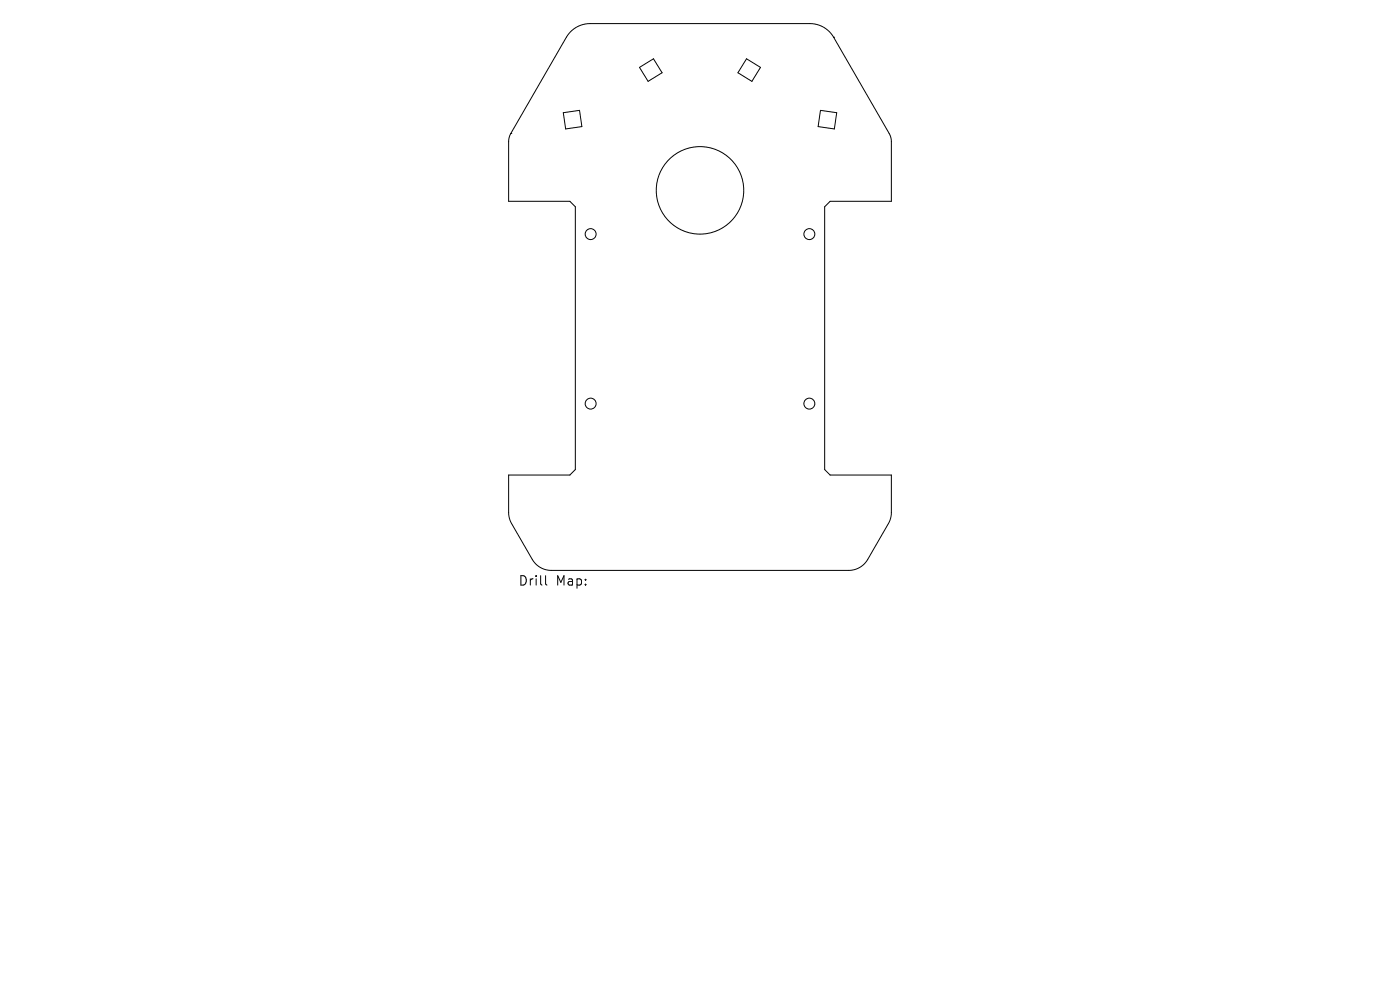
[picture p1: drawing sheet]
<svg xmlns="http://www.w3.org/2000/svg" width="297mm" height="210mm" viewBox="0 0 297 210" stroke-linecap="round" stroke-linejoin="round" font-family="sans-serif">
<defs><g id="words">
<g font-size="2.8">
<text x="109.9" y="124.5">Drill</text>
<text x="117.9" y="124.5">Map:</text>
</g>
</g></defs>
<g fill="none" stroke="#000" stroke-width=".21">
<path d="M135.7 14.3l2.9-1.8 1.9 2.9-3 1.9zM158.4 12.5l2.9 1.8-1.8 3-3-1.9zM176.9 7.9a5.8 5.8 0 0 0-5.1-2.9h-46.6a5.8 5.8 0 0 0-5.1 2.9l-11.7 20.4M176.9 7.9l11.7 20.4 .5 1.4v13h-13l-1.2 1.2v55.7l1.2 1.2h13v7.9l-.2 1.2-.4 1.2-4.4 7.6a4.6 4.6 0 0 1-4 2.3h-63.2a4.6 4.6 0 0 1-4-2.3l-4.4-7.6-.4-1.2-.2-1.2v-7.9h13l1.2-1.2v-55.7l-1.2-1.2h-13v-12.7l.1-.9 .4-.8M176.9 7.9h.1M108.4 28.3h.1M119.5 23.9l3.4-.5 .5 3.5-3.4 .5zM174.1 23.4l3.4 .5-.5 3.5-3.4-.5zM115.7 122.1v1.7l.3 .3"/>
<circle cx="125.3" cy="49.7" r="1.16"/>
<circle cx="148.5" cy="40.4" r="9.3"/>
<circle cx="171.7" cy="49.7" r="1.16"/>
<circle cx="125.3" cy="85.6" r="1.16"/>
<circle cx="171.7" cy="85.6" r="1.16"/>
</g>
<use href="#words"/>
</svg>
